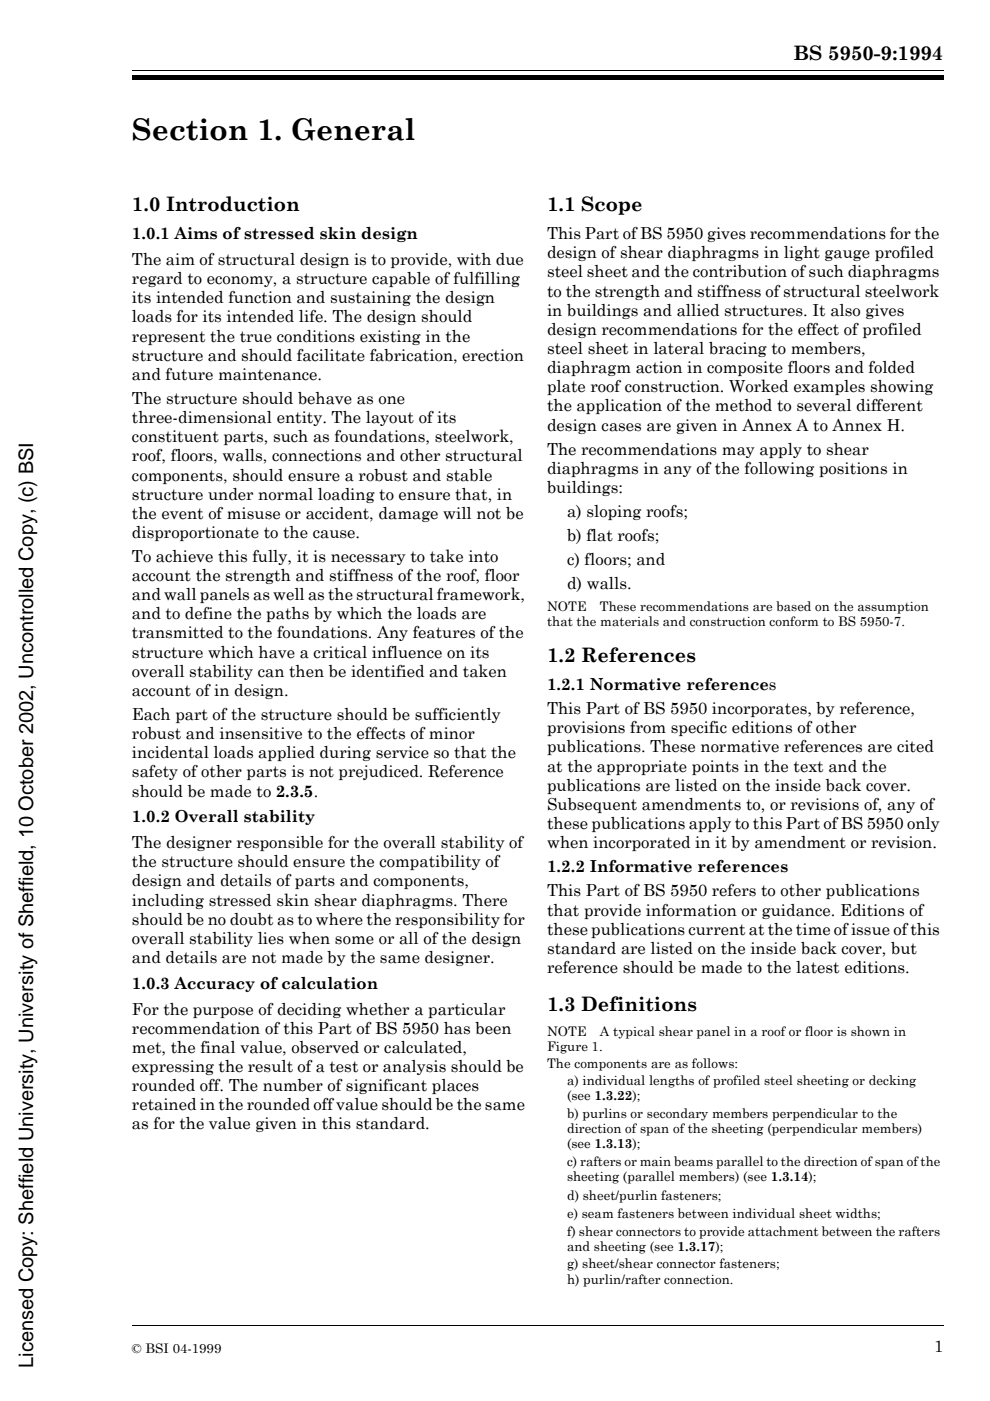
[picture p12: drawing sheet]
<svg xmlns="http://www.w3.org/2000/svg" width="210mm" height="297mm" viewBox="0 0 210 297" stroke-linecap="round" stroke-linejoin="round" font-family="sans-serif">
<defs><g id="words">
<text font-size="6.3" x="28" y="29.7">Section 1. General</text>
<g font-size="4.2">
<text x="168.2" y="12.8">BS 5950-9:1994</text>
<text x="28" y="44.8">1.0 Introduction</text>
<text x="116" y="44.8">1.1 Scope</text>
<text x="116" y="140.4">1.2 References</text>
<text x="116" y="214.4">1.3 Definitions</text>
<text x="7.1" y="290" transform="rotate(-90 7.1 290)">Licensed Copy: Sheffield University, University of Sheffield, 10 October 2002, Uncontrolled Copy, (c) BSI</text>
</g>
<g font-size="3.5">
<text x="28" y="50.7">1.0.1 Aims of stressed skin design</text>
<text x="116" y="50.7">This Part of BS 5950 gives recommendations for the</text>
<text x="28" y="56.2">The aim of structural design is to provide, with due</text>
<text x="116" y="54.8">design of shear diaphragms in light gauge profiled</text>
<text x="116" y="58.8">steel sheet and the contribution of such diaphragms</text>
<text x="28" y="60.2">regard to economy, a structure capable of fulfilling</text>
<text x="28" y="64.3">its intended function and sustaining the design</text>
<text x="116" y="62.9">to the strength and stiffness of structural steelwork</text>
<text x="28" y="68.4">loads for its intended life. The design should</text>
<text x="116" y="67">in buildings and allied structures. It also gives</text>
<text x="116" y="71">design recommendations for the effect of profiled</text>
<text x="28" y="72.4">represent the true conditions existing in the</text>
<text x="28" y="76.5">structure and should facilitate fabrication, erection</text>
<text x="116" y="75">steel sheet in lateral bracing to members,</text>
<text x="28" y="80.5">and future maintenance.</text>
<text x="116" y="79.1">diaphragm action in composite floors and folded</text>
<text x="116" y="83.2">plate roof construction. Worked examples showing</text>
<text x="28" y="85.6">The structure should behave as one</text>
<text x="28" y="89.7">three-dimensional entity. The layout of its</text>
<text x="116" y="87.2">the application of the method to several different</text>
<text x="28" y="93.8">constituent parts, such as foundations, steelwork,</text>
<text x="116" y="91.3">design cases are given in Annex A to Annex H.</text>
<text x="28" y="97.8">roof, floors, walls, connections and other structural</text>
<text x="28" y="101.9">components, should ensure a robust and stable</text>
<text x="116" y="96.4">The recommendations may apply to shear</text>
<text x="116" y="100.4">diaphragms in any of the following positions in</text>
<text x="28" y="105.9">structure under normal loading to ensure that, in</text>
<text x="116" y="104.5">buildings:</text>
<text x="28" y="110">the event of misuse or accident, damage will not be</text>
<text x="120.2" y="109.6">a) sloping roofs;</text>
<text x="28" y="114">disproportionate to the cause.</text>
<text x="28" y="119.2">To achieve this fully, it is necessary to take into</text>
<text x="120.2" y="114.8">b) flat roofs;</text>
<text x="120.2" y="119.9">c) floors; and</text>
<text x="28" y="123.2">account the strength and stiffness of the roof, floor</text>
<text x="120.2" y="125">d) walls.</text>
<text x="28" y="127.3">and wall panels as well as the structural framework,</text>
<text x="28" y="131.3">and to define the paths by which the loads are</text>
<text x="28" y="135.4">transmitted to the foundations. Any features of the</text>
<text x="28" y="139.4">structure which have a critical influence on its</text>
<text x="28" y="143.5">overall stability can then be identified and taken</text>
<text x="28" y="147.6">account of in design.</text>
<text x="116" y="146.3">1.2.1 Normative references</text>
<text x="28" y="152.7">Each part of the structure should be sufficiently</text>
<text x="116" y="151.4">This Part of BS 5950 incorporates, by reference,</text>
<text x="116" y="155.5">provisions from specific editions of other</text>
<text x="28" y="156.7">robust and insensitive to the effects of minor</text>
<text x="28" y="160.8">incidental loads applied during service so that the</text>
<text x="116" y="159.5">publications. These normative references are cited</text>
<text x="28" y="164.8">safety of other parts is not prejudiced. Reference</text>
<text x="116" y="163.6">at the appropriate points in the text and the</text>
<text x="116" y="167.7">publications are listed on the inside back cover.</text>
<text x="28" y="168.9">should be made to 2.3.5.</text>
<text x="116" y="171.7">Subsequent amendments to, or revisions of, any of</text>
<text x="28" y="174.4">1.0.2 Overall stability</text>
<text x="28" y="179.8">The designer responsible for the overall stability of</text>
<text x="116" y="175.8">these publications apply to this Part of BS 5950 only</text>
<text x="116" y="179.8">when incorporated in it by amendment or revision.</text>
<text x="28" y="183.9">the structure should ensure the compatibility of</text>
<text x="116" y="184.9">1.2.2 Informative references</text>
<text x="28" y="187.9">design and details of parts and components,</text>
<text x="116" y="190.1">This Part of BS 5950 refers to other publications</text>
<text x="28" y="192">including stressed skin shear diaphragms. There</text>
<text x="28" y="196.1">should be no doubt as to where the responsibility for</text>
<text x="116" y="194.1">that provide information or guidance. Editions of</text>
<text x="28" y="200.1">overall stability lies when some or all of the design</text>
<text x="116" y="198.2">these publications current at the time of issue of this</text>
<text x="116" y="202.3">standard are listed on the inside back cover, but</text>
<text x="28" y="204.2">and details are not made by the same designer.</text>
<text x="28" y="209.7">1.0.3 Accuracy of calculation</text>
<text x="116" y="206.3">reference should be made to the latest editions.</text>
<text x="28" y="215.1">For the purpose of deciding whether a particular</text>
<text x="28" y="219.2">recommendation of this Part of BS 5950 has been</text>
<text x="28" y="223.2">met, the final value, observed or calculated,</text>
<text x="28" y="227.3">expressing the result of a test or analysis should be</text>
<text x="28" y="231.3">rounded off. The number of significant places</text>
<text x="28" y="235.4">retained in the rounded off value should be the same</text>
<text x="28" y="239.5">as for the value given in this standard.</text>
<text x="198" y="286.7">1</text>
</g>
<g font-size="2.8">
<text x="116" y="129.6">NOTE</text>
<text x="127.2" y="129.6">These recommendations are based on the assumption</text>
<text x="116" y="132.8">that the materials and construction conform to BS 5950-7.</text>
<text x="116" y="219.7">NOTE</text>
<text x="127.2" y="219.7">A typical shear panel in a roof or floor is shown in</text>
<text x="116" y="222.9">Figure 1.</text>
<text x="116" y="226.5">The components are as follows:</text>
<text x="120.2" y="230">a) individual lengths of profiled steel sheeting or decking</text>
<text x="120.2" y="233.2">(see 1.3.22);</text>
<text x="120.2" y="237.1">b) purlins or secondary members perpendicular to the</text>
<text x="120.2" y="240.2">direction of span of the sheeting (perpendicular members)</text>
<text x="120.2" y="243.4">(see 1.3.13);</text>
<text x="120.2" y="247.3">c) rafters or main beams parallel to the direction of span of the</text>
<text x="120.2" y="250.4">sheeting (parallel members) (see 1.3.14);</text>
<text x="120.2" y="254.3">d) sheet/purlin fasteners;</text>
<text x="120.2" y="258.2">e) seam fasteners between individual sheet widths;</text>
<text x="120.2" y="262.1">f) shear connectors to provide attachment between the rafters</text>
<text x="120.2" y="268.8">g) sheet/shear connector fasteners;</text>
<text x="120.2" y="265.2">and sheeting (see 1.3.17);</text>
<text x="120.2" y="272.3">h) purlin/rafter connection.</text>
<text x="28" y="286.9">© BSI 04-1999</text>
</g>
</g></defs>
<g fill="#fff" stroke="#fff" stroke-width=".21">
<path d="M75.9 242.5h11.4a2.89 2.89 0 0 1 2.9 2.6h-6.2a1.17 1.17 0 0 0-1-1.5h-1.3v1.5h-5.8z"/>
<path d="M75.9 245.9h5.8v1.6a2.01 2.01 0 0 0 2.1-.5l.2-1.1 3.6 2.7h-11.7z"/>
<path d="M75.8 249.4h11.7a2.9 2.9 0 0 1 3 2.8h-6a1.22 1.22 0 0 0-1.4-1.4h-1.4v1.4h-5.8z"/>
<path d="M75.9 253h5.8v1.4h1.5a1.19 1.19 0 0 0 1.2-1.4h6.1a4 4 0 0 1-4.3 2.7h-10.3z"/>
<path d="M83.9 245.9h6.3a3 3 0 0 1-2.8 2.7z"/>
</g>
<path d="M28 15h172M28 281h172" fill="none" stroke="#000" stroke-width=".21"/>
<path d="M28 16h172v1h-172z" fill="#000"/>
<use href="#words"/>
</svg>
